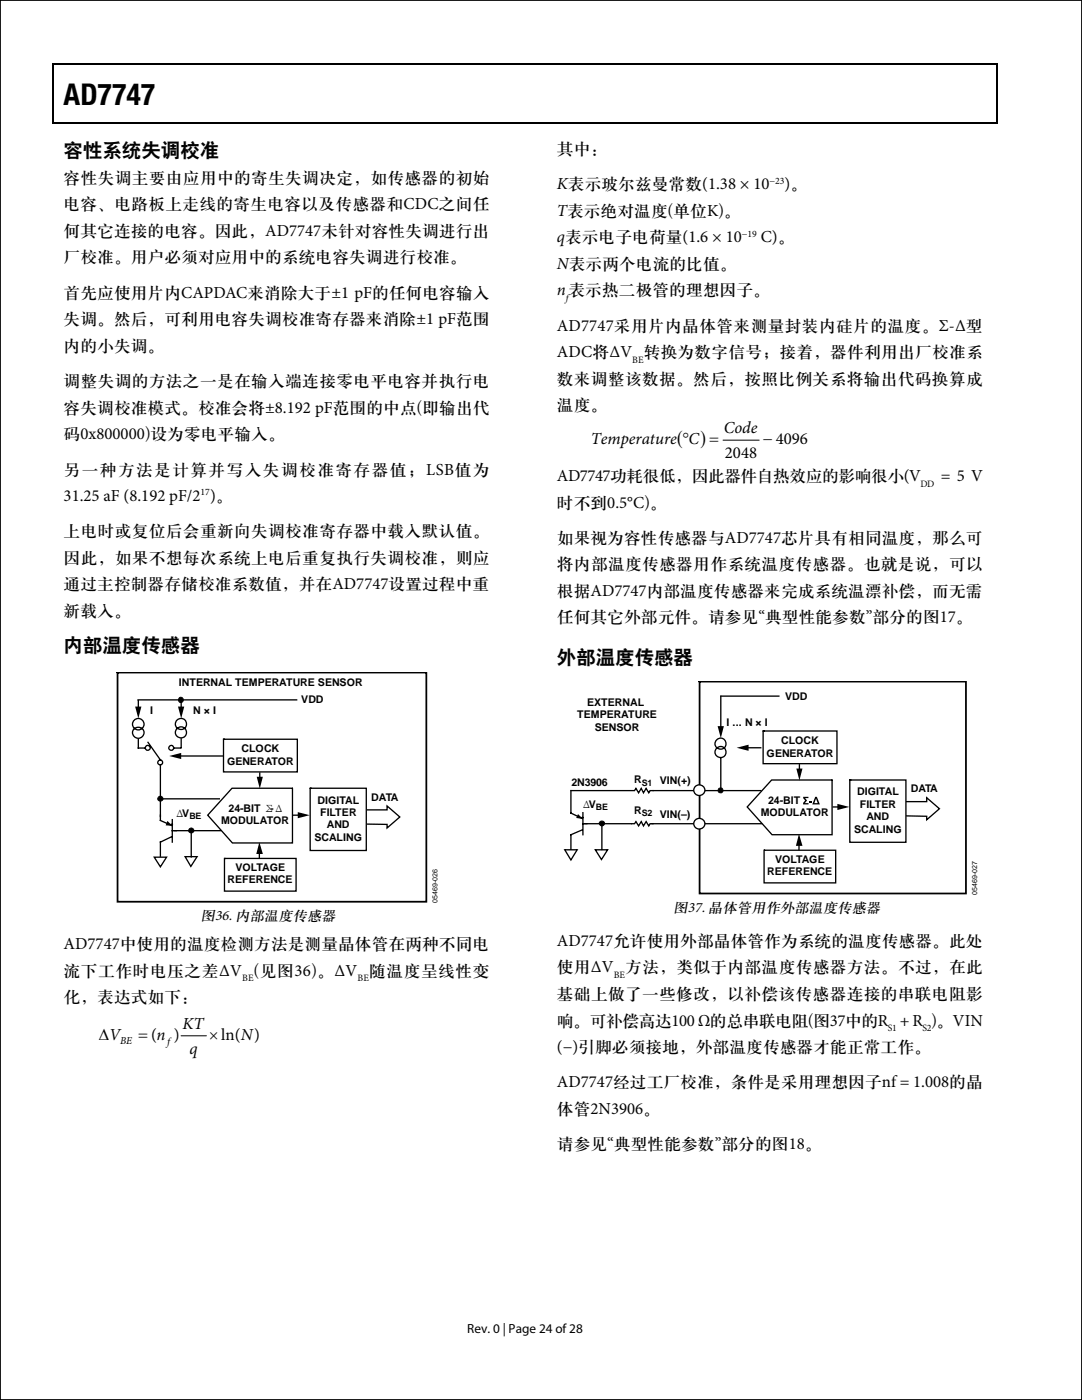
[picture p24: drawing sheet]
<svg xmlns="http://www.w3.org/2000/svg" width="216mm" height="279mm" viewBox="0 0 216 279" stroke-linecap="round" stroke-linejoin="round" font-family="sans-serif">
<defs><g id="words">
<text font-size="6" fill="#040000" x="12.7" y="21">AD7747</text>
<g font-size="3.9" fill="#080103">
<text x="12.7" y="31.2">容性系统失调校准</text>
<text x="12.7" y="130">内部温度传感器</text>
<text x="111.1" y="132.3">外部温度传感器</text>
</g>
<g font-size="3.9">
<text x="135.1" y="88.7">(</text>
<text x="139.8" y="88.7">)</text>
</g>
<g font-size="3.4" fill="#080103">
<text x="111.1" y="30.7">其中：</text>
<text x="12.7" y="36.5">容性失调主要由应用中的寄生失调决定，如传感器的初始</text>
<text x="12.7" y="41.8">电容、电路板上走线的寄生电容以及传感器和CDC之间任</text>
<text x="111.1" y="37.8">K表示玻尔兹曼常数(1.38 × 10</text>
<text x="156.6" y="37.8">)。</text>
<text x="12.7" y="47.1">何其它连接的电容。因此，AD7747未针对容性失调进行出</text>
<text x="111.1" y="43.1">T表示绝对温度(单位K)。</text>
<text x="12.7" y="52.4">厂校准。用户必须对应用中的系统电容失调进行校准。</text>
<text x="111.1" y="53.7">N表示两个电流的比值。</text>
<text x="111.1" y="48.4">q表示电子电荷量(1.6 × 10</text>
<text x="151.8" y="48.4">C)。</text>
<text x="12.7" y="59.4">首先应使用片内CAPDAC来消除大于±1 pF的任何电容输入</text>
<text x="111.1" y="59">n表示热二极管的理想因子。</text>
<text x="12.7" y="64.7">失调。然后，可利用电容失调校准寄存器来消除±1 pF范围</text>
<text x="12.7" y="70">内的小失调。</text>
<text x="111.1" y="66">AD7747采用片内晶体管来测量封装内硅片的温度。Σ-Δ型</text>
<text x="111.1" y="71.3">ADC将ΔV 转换为数字信号；接着，器件利用出厂校准系</text>
<text x="12.7" y="77.1">调整失调的方法之一是在输入端连接零电平电容并执行电</text>
<text x="111.1" y="76.6">数来调整该数据。然后，按照比例关系将输出代码换算成</text>
<text x="12.7" y="82.4">容失调校准模式。校准会将±8.192 pF范围的中点(即输出代</text>
<text x="111.1" y="81.9">温度。</text>
<text x="12.7" y="87.6">码0x800000)设为零电平输入。</text>
<text x="12.7" y="94.7">另一种方法是计算并写入失调校准寄存器值；LSB值为</text>
<text x="12.7" y="100">31.25 aF (8.192 pF/2 )。</text>
<text x="111.1" y="96">AD7747功耗很低，因此器件自热效应的影响很小(V</text>
<text x="111.1" y="101.3">时不到0.5°C)。</text>
<text x="187.7" y="96">= 5 V</text>
<text x="12.7" y="107">上电时或复位后会重新向失调校准寄存器中载入默认值。</text>
<text x="12.7" y="112.3">因此，如果不想每次系统上电后重复执行失调校准，则应</text>
<text x="111.1" y="108.4">如果视为容性传感器与AD7747芯片具有相同温度，那么可</text>
<text x="111.1" y="113.6">将内部温度传感器用作系统温度传感器。也就是说，可以</text>
<text x="12.7" y="117.6">通过主控制器存储校准系数值，并在AD7747设置过程中重</text>
<text x="111.1" y="118.9">根据AD7747内部温度传感器来完成系统温漂补偿，而无需</text>
<text x="12.7" y="122.9">新载入。</text>
<text x="111.1" y="124.2">任何其它外部元件。请参见“典型性能参数”部分的图17。</text>
<text x="12.7" y="189.4">AD7747中使用的温度检测方法是测量晶体管在两种不同电</text>
<text x="111.1" y="188.8">AD7747允许使用外部晶体管作为系统的温度传感器。此处</text>
<text x="12.7" y="194.7">流下工作时电压之差ΔV</text>
<text x="50.7" y="194.7">(见图36)。ΔV</text>
<text x="73.7" y="194.7">随温度呈线性变</text>
<text x="111.1" y="194.1">使用ΔV 方法，类似于内部温度传感器方法。不过，在此</text>
<text x="12.7" y="200">化，表达式如下：</text>
<text x="111.1" y="199.4">基础上做了一些修改，以补偿该传感器连接的串联电阻影</text>
<text x="111.1" y="204.7">响。可补偿高达100 Ω的总串联电阻(图37中的R + R )。VIN</text>
<text x="111.1" y="210">(−)引脚必须接地，外部温度传感器才能正常工作。</text>
<text x="111.1" y="217">AD7747经过工厂校准，条件是采用理想因子nf = 1.008的晶</text>
<text x="111.1" y="222.3">体管2N3906。</text>
<text x="111.1" y="229.4">请参见“典型性能参数”部分的图18。</text>
</g>
<g font-size="3.4">
<text x="19.7" y="207.6">∆V</text>
<text x="27.7" y="207.6">= (n )</text>
<text x="36.4" y="205.4">KT</text>
<text x="41.8" y="207.6">×ln(N)</text>
<text x="37.8" y="210.3">q</text>
</g>
<g font-size="3.3">
<text x="117.9" y="88.7">Temperature °C =</text>
<text x="144.4" y="86.5">Code</text>
<text x="152.3" y="88.7">− 4096</text>
<text x="144.7" y="91.4">2048</text>
</g>
<g font-size="2.9" fill="#080103">
<text x="40.1" y="183.7">图36. 内部温度传感器</text>
<text x="134.4" y="182.1">图37. 晶体管用作外部温度传感器</text>
</g>
<text font-size="2.6" x="93.2" y="266">Rev. 0 | Page 24 of 28</text>
<g font-size="2.1">
<text x="35.7" y="136.9">INTERNAL TEMPERATURE SENSOR</text>
<text x="30" y="142.5">I</text>
<text x="38.5" y="142.5">N × I</text>
<text x="60.1" y="140.4">VDD</text>
<text x="115.1" y="143.3">TEMPERATURE</text>
<text x="117.2" y="140.8">EXTERNAL</text>
<text x="156.7" y="139.6">VDD</text>
<text x="118.7" y="145.9">SENSOR</text>
<text x="145" y="144.9">I ... N × I</text>
<text x="155.9" y="148.5">CLOCK</text>
<text x="45.3" y="152.6">GENERATOR</text>
<text x="48.2" y="150.2">CLOCK</text>
<text x="153" y="151">GENERATOR</text>
<text x="63.4" y="160.4">DIGITAL</text>
<text x="74.1" y="159.8">DATA</text>
<text x="114" y="156.8">2N3906</text>
<text x="116" y="161.2">ΔV</text>
<text x="126.6" y="156.3">R</text>
<text x="131.7" y="156.5">VIN(+)</text>
<text x="153.3" y="160.4">24-BIT</text>
<text x="171" y="158.7">DIGITAL</text>
<text x="171.6" y="161.2">FILTER</text>
<text x="181.7" y="158.1">DATA</text>
<text x="34.8" y="163">ΔV</text>
<text x="44.1" y="164.5">MODULATOR</text>
<text x="45.6" y="162.1">24-BIT Σ-Δ</text>
<text x="62.7" y="167.8">SCALING</text>
<text x="63.9" y="162.9">FILTER</text>
<text x="65.2" y="165.3">AND</text>
<text x="126.5" y="162.4">R</text>
<text x="131.7" y="163.3">VIN(–)</text>
<text x="151.8" y="162.9">MODULATOR</text>
<text x="170.4" y="166.1">SCALING</text>
<text x="172.9" y="163.7">AND</text>
<text x="47" y="173.8">VOLTAGE</text>
<text x="154.7" y="172.2">VOLTAGE</text>
<text x="45.4" y="176.3">REFERENCE</text>
<text x="153.1" y="174.7">REFERENCE</text>
<text x="24" y="208.5">BE</text>
<text x="33.3" y="208.5">f</text>
</g>
<g font-size="2" fill="#080103">
<text x="153.6" y="36.7">−23</text>
<text x="148" y="47.3">−19</text>
<text x="112.9" y="60.1">f</text>
<text x="126.2" y="72.4">BE</text>
<text x="40" y="98.9">17</text>
<text x="183.7" y="97.1">DD</text>
<text x="48.3" y="195.8">BE</text>
<text x="71.3" y="195.8">BE</text>
<text x="122.5" y="195.2">BE</text>
<text x="177.2" y="205.8">S1</text>
<text x="184.1" y="205.8">S2</text>
</g>
<g font-size="1.8">
<text x="118.9" y="161.7">BE</text>
<text x="128.1" y="156.9">S1</text>
<text x="37.8" y="163.5">BE</text>
<text x="128" y="162.9">S2</text>
</g>
<g font-size="1.4">
<text x="195" y="178.6" transform="rotate(-90 195 178.6)">05469-027</text>
<text x="87.3" y="180.2" transform="rotate(-90 87.3 180.2)">05469-026</text>
</g>
</g></defs>
<path d="M10.5 12.7h.3v1h-.3zM198.8 12.7h.2v1h-.2zM198.8 12.7h.2v.3h-.2zM198.8 24.4h.2v.3h-.2z" fill="#000"/>
<path d="M10.5 12.8h188.3M10.7 13.7v11M198.9 13.7v11M10.5 24.5h188.3" fill="none" stroke="#000" stroke-width=".25"/>
<path d="M71.7 161.6h5.5v-.8l2.6 2.2-2.6 2.2v-.7l-5.4-.1" fill="none" stroke="#000" stroke-width=".26"/>
<path d="M23.4 134.2h.1M23.5 134.2h61.6v45.8h-61.6z" fill="none" stroke="#000" stroke-width=".35"/>
<path d="M46.3 157.3h12.1v10.9h-12l-5-5.5z" fill="#fff"/>
<path d="M46.3 157.3h12.1v10.9h-12l-5-5.5zM51.8 154.1v1.3" fill="none" stroke="#000" stroke-width=".26"/>
<path d="M51.2 155h1.3l-.7 2.4z" fill="#000"/>
<path d="M61.9 157.3h11.2v12.4h-11.2z" fill="#fff"/>
<path d="M61.9 157.3h11.2v12.4h-11.2zM61.9 157.3h.1" fill="none" stroke="#000" stroke-width=".26"/>
<path d="M44.6 147.5h14.7v6.6h-14.7z" fill="#fff"/>
<path d="M44.6 147.5h14.7v6.6h-14.7zM44.6 147.5h.1M58.4 162.7h1.5" fill="none" stroke="#000" stroke-width=".26"/>
<path d="M59.4 162.1l2.4 .6-2.4 .6z" fill="#000"/>
<path d="M44.8 171.3h14.3v6.5h-14.3z" fill="#fff"/>
<g fill="none" stroke="#000" stroke-width=".26">
<path d="M27.4 139.7h31.9M27.6 139.7v1.5M27.6 147.6v1.7h1.3M29.5 148.1l2.5 3.6M31.7 159.4h12.2M32 152.7v11M34.7 149.3h1.3M35.7 150.9h8.9M36.2 140.1v1.3M36.2 147.5v1.7M179.3 160h5.6v-.8l2.6 2.2-2.6 2.2v-.7l-5.5-.1M30.8 171.1h2.4l-1.2 1.9z"/>
<path d="M32 163.7l2.2 1M34.2 164.5h.1M34.2 167l-2.2 1.1v2.8M34.4 163.6v4.5M36.9 171h2.4l-1.2 1.9zM38.2 165.8v5.4M44.2 165.8h-9.8M44.8 171.3h14.3v6.5h-14.3zM44.8 171.3h.1M51.8 170v1.3"/>
<circle cx="27.6" cy="144.5" r="1.14"/>
<circle cx="27.6" cy="146.2" r="1.13"/>
<circle cx="29.5" cy="149.3" r=".5"/>
<circle cx="32" cy="152.2" r=".5"/>
<circle cx="34.2" cy="149.3" r=".48"/>
<circle cx="36.1" cy="144.5" r="1.1"/>
<circle cx="36.1" cy="146.2" r="1.09"/>
</g>
<g fill="#000">
<path d="M27 141h1.2l-.6 2.4zM33.8 150.9l2.4-.6v1.2zM35.5 141h1.3l-.6 2.4zM51.8 168.1l.7 2.3h-1.4z"/>
<circle cx="36.1" cy="139.7" r=".51"/>
<circle cx="32" cy="159.4" r=".51"/>
<circle cx="38.2" cy="165.7" r=".5"/>
</g>
<path d="M33.4 163.8l1 1-1.3-.1z" fill="#000"/>
<g fill="none" stroke="#000" stroke-width=".2">
<path d="M144.3 87.8h7.2M36.1 206.7h5.1"/>
<circle cx="36.1" cy="139.7" r=".51"/>
<circle cx="32" cy="159.4" r=".51"/>
<circle cx="38.2" cy="165.7" r=".5"/>
</g>
<path d="M139.5 136h.1M139.6 136h53.1v42.3h-53.1z" fill="none" stroke="#000" stroke-width=".35"/>
<path d="M154 155.7h12v10.9h-11.9l-5-5.6z" fill="#fff"/>
<path d="M154 155.7h12v10.9h-11.9l-5-5.6zM159.5 152.5v1.3" fill="none" stroke="#000" stroke-width=".26"/>
<path d="M158.9 153.4h1.2l-.6 2.4z" fill="#000"/>
<path d="M169.6 155.7h11.2v12.4h-11.2z" fill="#fff"/>
<path d="M169.6 155.7h11.2v12.4h-11.2zM169.6 155.7h.1" fill="none" stroke="#000" stroke-width=".26"/>
<path d="M152.3 145.9h14.7v6.5h-14.7z" fill="#fff"/>
<path d="M152.3 145.9h14.7v6.5h-14.7zM152.3 145.9h.1M166.1 161h1.4" fill="none" stroke="#000" stroke-width=".26"/>
<path d="M167.1 160.4l2.4 .6-2.4 .7z" fill="#000"/>
<path d="M152.5 169.7h14.3v6.5h-14.3z" fill="#fff"/>
<g fill="none" stroke="#000" stroke-width=".26">
<path d="M143.7 138.9h11.9M143.8 138.8v6.6M113.9 157.8v4.5l2.2 1M130.2 157.8h21.7M143.8 151.3v6M112.7 169.6h2.5l-1.3 2zM113.9 166.7v2.8M116.1 163.2h.1M116.1 165.6l-2.2 1M116.3 162.2v4.4M116.3 164.4h9.8M118.8 169.6h2.4l-1.2 1.9z"/>
<path d="M120.1 164.4v5.3M130 164.4h22.1M152.5 169.7h14.3v6.5h-14.3zM152.5 169.7h.1M159.4 168.4v1.3"/>
<circle cx="143.8" cy="148.4" r="1.09"/>
<circle cx="143.8" cy="150.1" r="1.09"/>
</g>
<g fill="#000">
<path d="M143.2 144.9h1.2l-.6 2.4zM159.4 166.4l.7 2.4h-1.3z"/>
<circle cx="143.8" cy="157.7" r=".49"/>
<circle cx="120.1" cy="164.3" r=".5"/>
</g>
<path d="M115.3 162.5l1 .9-1.3-.2z" fill="#000"/>
<g fill="none" stroke="#000" stroke-width=".2">
<circle cx="143.8" cy="157.7" r=".49"/>
<circle cx="120.1" cy="164.3" r=".5"/>
</g>
<circle cx="139.6" cy="164.4" r="1.09" fill="#fff"/>
<circle cx="139.6" cy="164.4" r="1.09" fill="none" stroke="#000" stroke-width=".26"/>
<circle cx="139.6" cy="157.7" r="1.09" fill="#fff"/>
<g fill="none" stroke="#000" stroke-width=".26">
<path d="M113.8 157.8h12.8l.3-.5 .5 .9 .6-.9 .4 .9 .5-.9 .6 .9 .2-.4h.7M148.9 149.2h3M125.9 164.4h.7l.3-.4 .5 .8 .6-.8 .4 .8 .5-.8 .6 .8 .2-.4h.7"/>
<circle cx="139.6" cy="157.7" r="1.09"/>
</g>
<g fill="#000">
<path d="M147 149.2l2.4-.6v1.2zM160.3 159h1v.3h-.7l.4 .4-.4 .6h.7v.2h-1.1v-.2l.5-.6-.4-.4zM161.5 159.8h.6v.3h-.6z"/>
<path d="M162.7 159l-.6 1.5h1.5l-.6-1.5zM162.8 159.4l.4 .9h-.7z"/>
</g>
<path d="M0 0h215.9v279.4h-215.9z" fill="none" stroke="#040000" stroke-width=".35"/>
<use href="#words"/>
</svg>
